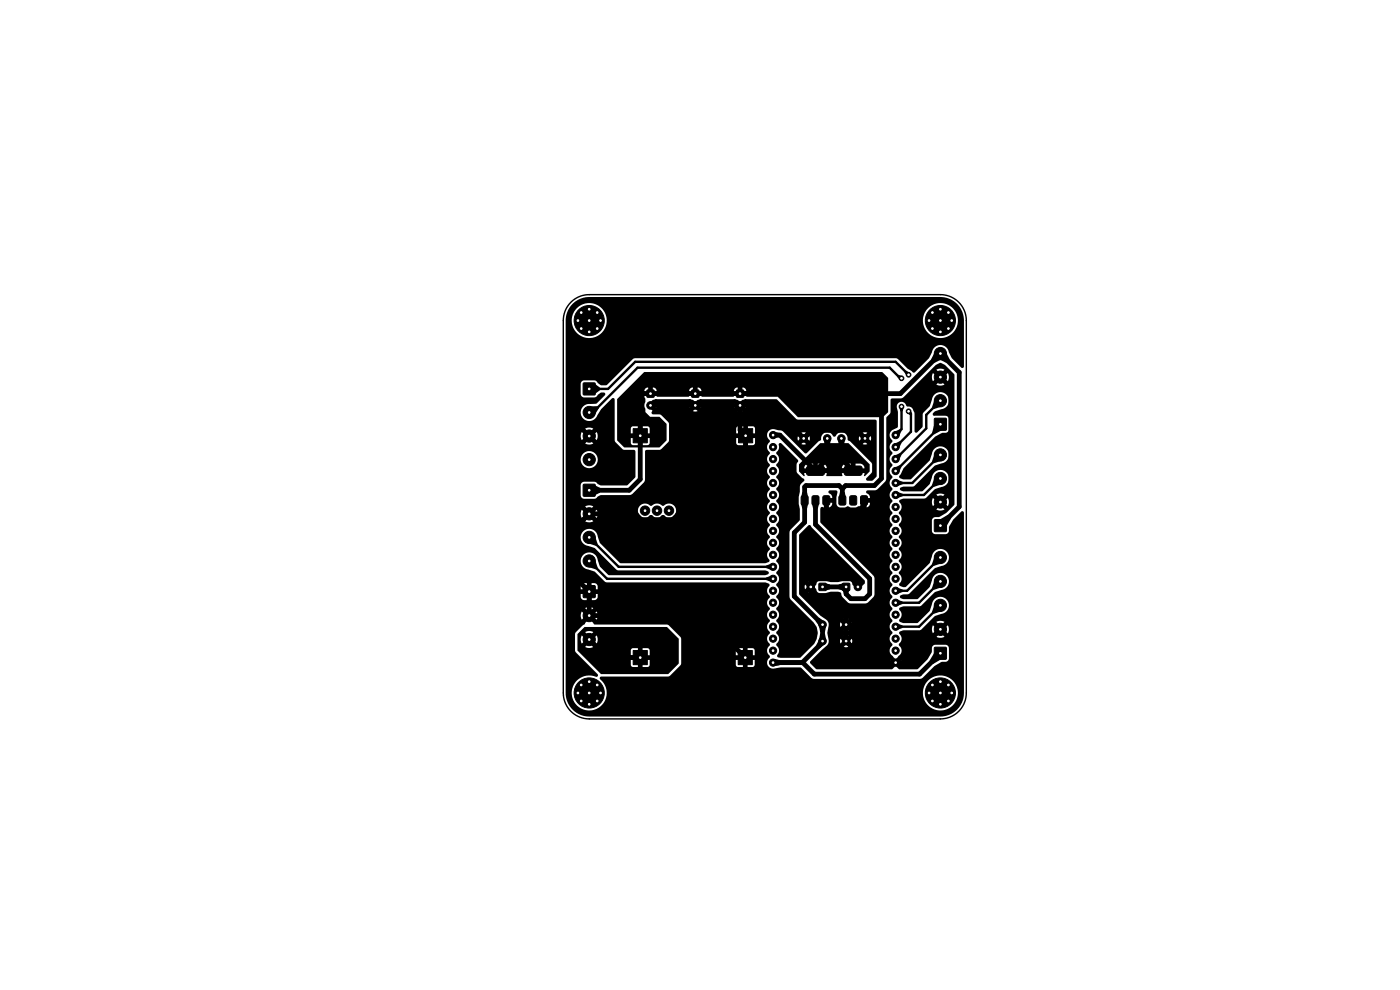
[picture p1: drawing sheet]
<svg xmlns="http://www.w3.org/2000/svg" width="297mm" height="210mm" viewBox="0 0 297 210" stroke-linecap="round" stroke-linejoin="round" font-family="sans-serif">
<path d="M121.1 64.1a5.5 5.5 0 0 1 3.9-1.6h74.5a5.5 5.5 0 0 1 5.5 5.5v79a5.5 5.5 0 0 1-5.5 5.5h-74.5a5.5 5.5 0 0 1-5.5-5.5v-79a5.5 5.5 0 0 1 1.6-3.9z" fill="none" stroke="#000" stroke-width=".3"/>
<g fill="#000" stroke="#000" stroke-width=".21">
<path d="M123.8 81.3h2.4v2.4h-2.4zM134.3 90.9h3v3h-3zM137.3 82.8h1.4v1.4h-1.4zM146.8 82.8h1.4v1.4h-1.4zM156.3 82.8h1.4v1.4h-1.4zM156.7 90.9h3v3h-3zM198.3 88.8h2.4v2.4h-2.4zM123.8 102.8h2.4v2.4h-2.4zM170 105.3l.3-.1h.9l.2 .1v1.5l-.1 .3-1 .1-.3-.2zM171.2 99l.4-.1h3l.3 .3-.1 1.4-.4 .3-3-.1-.3-.4v-1.2zM172.3 105.3l.3-.1h.9l.2 .1 .1 1.5-.2 .3-1 .1-.3-.2zM174.6 105.3l.3-.1h.9l.2 .1v1.5l-.1 .3-1 .1-.3-.2z"/>
<path d="M178 105.3l.3-.1h.9l.2 .1 .1 1.5-.2 .3-1 .1-.3-.2zM179.2 99l.4-.1h3l.3 .3-.1 1.4-.4 .3-3-.1-.3-.4v-1.2zM180.3 105.3l.3-.1h.9l.2 .1v1.5l-.1 .3-1 .1-.3-.2zM182.6 105.3l.3-.1h.9l.2 .1 .1 1.5-.2 .3-1 .1-.3-.2zM198.3 110.3h2.4v2.4h-2.4zM123.8 124.3h2.4v2.4h-2.4zM173.8 123.8h1.4v1.4h-1.4zM178.8 123.8h1.4v1.4h-1.4zM198.3 137.4h2.4v2.4h-2.4zM134.3 138h3v3h-3zM156.6 138h3v3h-3z"/>
<circle cx="122.6" cy="68" r=".4"/>
<circle cx="123.3" cy="66.3" r=".4"/>
<circle cx="123.3" cy="69.7" r=".4"/>
<circle cx="125" cy="70.4" r=".4"/>
<circle cx="125" cy="65.6" r=".4"/>
<circle cx="125" cy="68" r="3.2"/>
<circle cx="126.7" cy="66.3" r=".4"/>
<circle cx="126.7" cy="69.7" r=".4"/>
<circle cx="127.4" cy="68" r=".4"/>
<circle cx="192.7" cy="79.5" r=".5"/>
<circle cx="197.1" cy="68" r=".4"/>
<circle cx="197.8" cy="66.3" r=".4"/>
<circle cx="197.8" cy="69.7" r=".4"/>
<circle cx="199.5" cy="70.4" r=".4"/>
<circle cx="199.5" cy="65.6" r=".4"/>
<circle cx="199.5" cy="80" r="1.3"/>
<circle cx="199.5" cy="68" r="3.2"/>
<circle cx="199.5" cy="75" r="1.3"/>
<circle cx="201.2" cy="66.3" r=".4"/>
<circle cx="201.2" cy="69.7" r=".4"/>
<circle cx="201.9" cy="68" r=".4"/>
<circle cx="125" cy="92.5" r="1.3"/>
<circle cx="125" cy="97.5" r="1.3"/>
<circle cx="125" cy="87.5" r="1.3"/>
<circle cx="138" cy="86" r=".8"/>
<circle cx="147.5" cy="86" r=".8"/>
<circle cx="157" cy="86" r=".8"/>
<circle cx="164" cy="99.9" r=".77"/>
<circle cx="164" cy="92.3" r=".77"/>
<circle cx="164" cy="97.4" r=".77"/>
<circle cx="164" cy="94.8" r=".77"/>
<circle cx="170.5" cy="93" r=".8"/>
<circle cx="175.5" cy="93" r=".8"/>
<circle cx="178.5" cy="93" r=".8"/>
<circle cx="183.5" cy="93" r=".8"/>
<circle cx="190" cy="99.9" r=".76"/>
<circle cx="190" cy="94.8" r=".76"/>
<circle cx="190" cy="92.3" r=".76"/>
<circle cx="190" cy="97.4" r=".76"/>
<circle cx="191.2" cy="86.2" r=".5"/>
<circle cx="191.2" cy="80.2" r=".5"/>
<circle cx="192.7" cy="87.2" r=".5"/>
<circle cx="199.5" cy="85" r="1.3"/>
<circle cx="199.5" cy="96.5" r="1.3"/>
<circle cx="125" cy="114" r="1.3"/>
<circle cx="125" cy="109" r="1.3"/>
<circle cx="125" cy="119" r="1.3"/>
<circle cx="136.8" cy="108.3" r="1"/>
<circle cx="139.4" cy="108.3" r="1"/>
<circle cx="141.9" cy="108.3" r="1"/>
<circle cx="164" cy="105" r=".77"/>
<circle cx="164" cy="117.7" r=".77"/>
<circle cx="164" cy="112.6" r=".77"/>
<circle cx="164" cy="110.1" r=".77"/>
<circle cx="164" cy="115.2" r=".77"/>
<circle cx="164" cy="107.5" r=".77"/>
<circle cx="164" cy="102.5" r=".77"/>
<circle cx="190" cy="112.6" r=".76"/>
<circle cx="190" cy="102.5" r=".76"/>
<circle cx="190" cy="110.1" r=".76"/>
<circle cx="190" cy="115.2" r=".76"/>
<circle cx="190" cy="105" r=".76"/>
<circle cx="190" cy="107.5" r=".76"/>
<circle cx="190" cy="117.7" r=".76"/>
<circle cx="199.5" cy="106.5" r="1.3"/>
<circle cx="199.5" cy="101.5" r="1.3"/>
<circle cx="199.5" cy="118.3" r="1.3"/>
<circle cx="125" cy="130.6" r="1.3"/>
<circle cx="125" cy="135.7" r="1.3"/>
<circle cx="164" cy="138" r=".77"/>
<circle cx="164" cy="130.4" r=".77"/>
<circle cx="164" cy="132.9" r=".77"/>
<circle cx="164" cy="135.5" r=".77"/>
<circle cx="164" cy="127.9" r=".77"/>
<circle cx="164" cy="120.2" r=".77"/>
<circle cx="164" cy="122.8" r=".77"/>
<circle cx="164" cy="125.3" r=".77"/>
<circle cx="172" cy="124.5" r=".8"/>
<circle cx="174.5" cy="132.5" r=".8"/>
<circle cx="174.5" cy="136" r=".8"/>
<circle cx="179.5" cy="132.5" r=".8"/>
<circle cx="179.5" cy="136" r=".8"/>
<circle cx="182" cy="124.5" r=".8"/>
<circle cx="190" cy="138" r=".76"/>
<circle cx="190" cy="130.4" r=".76"/>
<circle cx="190" cy="127.9" r=".76"/>
<circle cx="190" cy="132.9" r=".76"/>
<circle cx="190" cy="135.5" r=".76"/>
<circle cx="190" cy="125.3" r=".76"/>
<circle cx="190" cy="120.2" r=".76"/>
<circle cx="190" cy="122.8" r=".76"/>
<circle cx="199.5" cy="123.3" r="1.3"/>
<circle cx="199.5" cy="128.4" r="1.3"/>
<circle cx="199.5" cy="133.5" r="1.3"/>
<circle cx="122.6" cy="147" r=".4"/>
<circle cx="123.3" cy="148.7" r=".4"/>
<circle cx="123.3" cy="145.3" r=".4"/>
<circle cx="125" cy="144.6" r=".4"/>
<circle cx="125" cy="149.4" r=".4"/>
<circle cx="125" cy="147" r="3.2"/>
<circle cx="126.7" cy="148.7" r=".4"/>
<circle cx="126.7" cy="145.3" r=".4"/>
<circle cx="127.4" cy="147" r=".4"/>
<circle cx="164" cy="140.6" r=".77"/>
<circle cx="190" cy="140.6" r=".76"/>
<circle cx="197.1" cy="147" r=".4"/>
<circle cx="197.8" cy="148.7" r=".4"/>
<circle cx="197.8" cy="145.3" r=".4"/>
<circle cx="199.5" cy="144.6" r=".4"/>
<circle cx="199.5" cy="149.4" r=".4"/>
<circle cx="199.5" cy="147" r="3.2"/>
<circle cx="201.2" cy="148.7" r=".4"/>
<circle cx="201.2" cy="145.3" r=".4"/>
<circle cx="201.9" cy="147" r=".4"/>
</g>
<g fill="none" stroke="#000" stroke-width="1">
<path d="M138 86h25.5l7 7 1.7-1.7h9.6l1.7 1.7M157 86v5.3l1.2 1.1v6.2l-10.4 10.4h-4l-1.1 1.2h-1.6l-.5-.4-.4 .4h-1.6l-.5-.4-.5 .4h-1.6l-1.1-1.2h-9.9l-3 3v10.5l3 3v5.1h24.2l8.9 8.9M164 92.3h1.5l7.5 7.6M175.5 93v4.4l-2.5 2.5M178.5 93v4.4l2.5 2.5h-8M187 83.5v18l-1.5 1.5h-6.1l-.7 .7M125 104h8.5l2.3-2.3v-17.5l.7-.7h54.5l8.5-8.5 4 4v28.5l-4 4M173 106.2v5.1l11.5 11.5v3.2l-1 1h-3l-1-1v-1.5h-5M175.3 106.2v2.1l1.7 1.7h3.4l2.9-2.8M178.7 103.7l-.7-.7h-7l-.3 .3v7.5l-2.2 2.2v13.5l6 6v3.8l-4.3 4.3M178.7 103.7v2.5M183.3 106.2v7.6l4.7 4.7v10l-4 4h-4.5"/>
<path d="M125 135.7l3.8 3.8h7M182 124.5v-1.1l-.6-.6h-8.8l-.6 .6v3.1l2 2h3.5l2 2v5.5l4.6 4.6h8.3l7.1-7.1M199.5 138.6l-4.4 4.4h-22.3l-2.5-2.4h-6.3"/>
</g>
<g fill="none" stroke="#000" stroke-width=".51">
<path d="M192.8 79.5l-2.8-2.7h-55.3l-5.7 5.7h-4M125 92.5l-3.5 3.5v9.5l3.5 3.5M191.2 80.3h-.2l-2.3-2.3h-53.5l-9.4 9.5h-.8M191.2 86.3v4.8l-1.2 1.2M192.8 87.3l.5 .5v3.8l-3.3 3.2M199.5 80l2 2v22.5l-2 2M199.5 85l-3 3v2.9l-6.5 6.5M199.5 90v.4l-9.5 9.5M199.5 96.5l-6 6h-3.5M125 114l6.2 6.2h32.8M125 119l3.8 3.8h35.2M199.5 101.5l-3.5 3.5h-6"/>
<path d="M199.5 118.3l-7.1 7h-2.4M199.5 123.3l-4.5 4.6h-5M199.5 128.4l-4.5 4.5h-5"/>
</g>
<g fill="#000">
<path d="M136.6 79l50.5-.1 1.3 1.3v7.2l-1.1 1.1h-18l-4.3-4.3h-6.6l-.1-.2h-2.6l-.1 .2h-6.7l-.1-.2h-2.6l-.1 .2h-6.7l-.1-.2h-2.6l.2 .6v.7a1.4 1.4 0 0 0 0 1.5v.6l1 1h2l1.5 1.5v3.5l-1.5 1.5h-7.4l-1-.9h2.3l.2 .3 .3 .1h3.1l.4-.4v-1.1h-1.5v1.5h-1v-1.5h-1.5v1.1h-2.3l-.6-.6v-1h4.4a.51 .51 0 0 0 .4 .5 .51 .51 0 0 0 .6-.4 .51 .51 0 0 0-.4-.6h1.9v-1.2l-.4-.3h-1.1v1.5l-.7 .1-.3 .4h-4.4v-1.5h2.9v1h1.5v-1.5h-1.1l-.4 .5h-2.9v-6.2l1.2-1.3h5.5a.4 .4 0 0 0 .4 .5 .4 .4 0 0 0 .4-.5h8.7a.4 .4 0 0 0 .4 .5 .4 .4 0 0 0 .4-.5h8.7a.4 .4 0 0 0 .5 .5 .4 .4 0 0 0 .2-.7 .4 .4 0 0 0-.7 .1l-8.7 .1a.4 .4 0 0 0-.4-.3 .4 .4 0 0 0-.4 .3h-8.7a.4 .4 0 0 0-.4-.3 .4 .4 0 0 0-.4 .3h-5.5l.6-.5 25.6 .1a.75 .75 0 0 0-.8-.8v.8h-1v-.8a.74 .74 0 0 0-.8 .7h-6.9a.74 .74 0 0 0-.8-.7v.8h-1v-.8a.74 .74 0 0 0-.8 .7h-6.9a.74 .74 0 0 0-.8-.7v.8h-1v-.8a.74 .74 0 0 0-.8 .7h-4zM190.3 79.9l.3-.4 .7 .3-.1 .5-.4 .2zM191.9 79l.3-.4 .8 .5-.7 .7zM198.2 74.9l1.3 .1 .1 1.3-1.4 .7-.7-.7zM121.3 64.6a5 5 0 0 1 3.8-1.6h74.4a5 5 0 0 1 5 5l-.1 9.9-.2 .2-.3-.1-2-2-.6-1.2a1.83 1.83 0 0 0-1.8-1.6 1.83 1.83 0 0 0-1.8 1.6l-.6 1.2-3.2 3.1-1.4-.9-2-2-.4-.2h-55.4l-.4 .2-5.6 5.5h-1.2l-1.3-1h-2.3l-.5 .3-.2 .4v2.2l.3 .5 .4 .2h2.3l.7-.6a1.2 1.2 0 0 1 1.3-.4l.2 .2-.1 .3-1.7 1.8-1.4 .1a1.81 1.81 0 0 0-2 1.4 1.81 1.81 0 0 0 1.3 2.1 1.81 1.81 0 0 0 2.2-1.1l.8-1.3 2.3-2.3 .3-.1 .2 .1 .1 9 1.7 1.8 2.4 .1 .3 .2v5.5l-1.8 1.9h-5.5l-1.3-.8-2.6 .1-.4 .5v2.3l.2 .4 .4 .3h2.4l1.3-.8h6.1l.4-.1 2.6-2.6 .2-.3 .1-6.4 .3-.2h2.8l1.6-1.4h14.6l.1 .3 .3 .1h3.2l.4-.4v-1.1h-1.5v1.5h-1v-1.5h-1.5v1.1h-14.6l.3-.5v-1.1h15.8v.1a.51 .51 0 0 0 .8 .3 .51 .51 0 0 0-.2-.9h1.9l-.1-1.2-.3-.3h-1.1v1.5l-.7 .1-.3 .4h-15.8v-1.5h14.3v1h1.5v-1.5h-1.1l-.4 .5h-14.3l-.1-1.3-1.5-1.5-.4-.2h-1.3a.38 .38 0 0 1-.4-.3 .38 .38 0 0 1 .2-.4h19.1l-.5-.5-.5 .5h-8.5l-.5-.5-.5 .5h-8.6l-.6-.8a.4 .4 0 0 0 .6-.4h.3l.5 .5 .1-.6h6.9l.1 .6 .4-.6h.4a.4 .4 0 0 0 .4 .5 .4 .4 0 0 0 .4-.4h.3l.5 .5 .1-.6h6.9l.1 .6 .4-.6h.4a.4 .4 0 0 0 .4 .5 .4 .4 0 0 0 .4-.4h.3l.5 .5v-1l-.5 .5-.3-.1a.4 .4 0 0 0-.4-.3 .4 .4 0 0 0-.4 .3h-.4l-.4-.4-.1 .4h-6.9l-.1-.4-.5 .5-.3-.1a.4 .4 0 0 0-.4-.3 .4 .4 0 0 0-.4 .3h-.4l-.4-.4-.1 .4h-6.9l-.1-.4-.5 .5-.3-.1a.4 .4 0 0 0-.6-.2l.6-.8 .7-.3h7.3l.6 .2 .5 .5 .5-.5 .6-.2h7.3l.6 .2 .5 .5 .5-.5 .6-.2 6.5 .1 4.6 4.3h16.5l.3 .4v11.5l-.9 1-1.1 .1a.35 .35 0 0 1-.3-.3 .35 .35 0 0 1 .2-.4l1.1-1.1-.1-1.9-4-4.1h3.1l-.5-.5-.5 .5h-2.1l-1.1-1v-.3h2.4l.1 .6 .4-.6h.4a.4 .4 0 0 0 .4 .5 .4 .4 0 0 0 .4-.4h.3l.5 .5v-1l-.5 .5-.3-.1a.4 .4 0 0 0-.4-.3 .4 .4 0 0 0-.4 .3h-.4l-.4-.4-.1 .4h-2.4l-.2-.6-.6-.5h4l.5 .5 .5-.5h-5a1.46 1.46 0 0 0-1.9 .8 .77 .77 0 0 1-.7-.6 1.38 1.38 0 0 0-1.6-.1 1.38 1.38 0 0 0-.6 1.4l-.6 .4-2.4 2.4-.3 .1-2.1-2h2.2l-.5-.5-.5 .5h-1.2l-1.3-1.3h1.7l.1 .6 .4-.6 .4 .2a.4 .4 0 0 0 .4 .3 .4 .4 0 0 0 .4-.4h.3l.5 .5v-1l-.5 .5-.3-.1a.4 .4 0 0 0-.4-.3 .4 .4 0 0 0-.4 .3h-.4l-.4-.4-.1 .4h-1.7l-1.1-1.1h3.6l.5 .5 .5-.5h-4.6l-.7-.5-1.4-.2a1.32 1.32 0 0 0-1.5 .8 1.32 1.32 0 0 0 .5 1.6v.2a1.42 1.42 0 0 0 0 2.3v.2a1.42 1.42 0 0 0 0 2.4v.2a1.42 1.42 0 0 0 0 2.3v.2a1.42 1.42 0 0 0 0 2.3v.3a1.42 1.42 0 0 0 0 2.3v.2a1.42 1.42 0 0 0 0 2.3v.2a1.42 1.42 0 0 0 0 2.4v.2a1.42 1.42 0 0 0 0 2.3v.2a1.42 1.42 0 0 0 0 2.3v.3a1.69 1.69 0 0 0 0 2.3l-.2 .3-.8 .3h-30.6l-4.4-4.3-.5-1.4a1.81 1.81 0 0 0-1.9-1.6 1.81 1.81 0 0 0-1.7 1.7 1.81 1.81 0 0 0 1.6 1.9l1.4 .5 4.6 4.5 .4 .2h31.1l.6 .2a.35 .35 0 0 1 .2 .3 .35 .35 0 0 1-.2 .3l-.6 .2h-33.1l-1.9-1.8-.5-1.5a1.81 1.81 0 0 0-1.9-1.5 1.81 1.81 0 0 0-1.7 1.8 1.81 1.81 0 0 0 1.6 1.8l1.4 .5 2.1 2.1 .4 .1h33.6l.7 .3a.48 .48 0 0 1 .3 .5 .48 .48 0 0 1-.4 .4 1.44 1.44 0 0 0 .4 1.8v.2a1.42 1.42 0 0 0 0 2.3v.3a1.42 1.42 0 0 0 0 2.3v.2a1.42 1.42 0 0 0 0 2.3v.2a1.42 1.42 0 0 0 0 2.4v.2a1.42 1.42 0 0 0 0 2.3v.2a1.31 1.31 0 0 0-.5 1.6 1.31 1.31 0 0 0 1.5 .8l1.3-.2h4.3l2.2 2.2 .5 .2h22.6l.5-.2 2.6-2.5 1.4-.9h1l.5-.4 .1-2.6-.4-.6h-2.8l-.4 .6v.9a9.1 9.1 0 0 1-2.9 3.6l-3.9 .1-.9-.7-.9 .7h-15.8l-1.5-1.5h16.9l.1 .5 .4-.5h.3v.1a.51 .51 0 0 0 .5 .5 .51 .51 0 0 0 .5-.5h.2l.5 .4v-.9l-.5 .5-.2-.1a.51 .51 0 0 0-.5-.5 .51 .51 0 0 0-.5 .5h-.3l-.4-.4-.1 .4h-16.9l3.3-3.3h4.9l-.5-.5-.5 .5h-3.9l.5-.5 .2-.8h2.4l.1 .6 .4-.6h.4a.4 .4 0 0 0 .4 .5 .4 .4 0 0 0 .4-.4h.3l.5 .5v-1l-.5 .5-.3-.1a.4 .4 0 0 0-.4-.3 .4 .4 0 0 0-.4 .3h-.4l-.4-.4-.1 .4h-2.4l-.2-1.1h3.4l.5 .5 .5-.5h-4.4l-.1-.5 .1-.6h4.4l-.5-.5-.5 .5h-3.4l.2-1.3h2.4l.1 .6 .4-.6h.4a.4 .4 0 0 0 .4 .5 .4 .4 0 0 0 .4-.4h.3l.5 .5v-1l-.5 .5-.3-.1a.4 .4 0 0 0-.4-.3 .4 .4 0 0 0-.4 .3h-.4l-.4-.4-.1 .4h-2.4l-.2-.6-.5-.5h3.9l.5 .5 .5-.5h-4.9l-1.1-.7-4.4-4.4-.1-.5h3l-.5-.5-.5 .5h-2v-1.3h1.2l.1 .6 .4-.6 .4 .2a.4 .4 0 0 0 .6 .2 .4 .4 0 0 0 0-.6 .4 .4 0 0 0-.6 .2h-.4l-.4-.4-.1 .4h-1.2v-1.1h2l.5 .5 .5-.5h-3v-9.7l2-2.1a.48 .48 0 0 1 .5 0 .48 .48 0 0 1 .2 .4l11.2 11.2v.7l-1 .9a.4 .4 0 0 0-.4-.6 .4 .4 0 0 0-.3 .6l-.8-.6-.5-.8h1.1l.5 .5 .5-.5-3.8-.1a4.7 4.7 0 0 1-2.5 .3l-1-.3h-1.3a1.02 1.02 0 0 0-.8 .9l-.4 .4 .5 .6a.75 .75 0 0 0 .7 .7h1.4a4.7 4.7 0 0 1 2.5-.3l.6 .3 .3 .8 1.5 1.4h3.6l1.5-1.4 .2-.3v-3.8l-.2-.4-11.2-11.2-.1-2.9a.45 .45 0 0 1 .3-.5 .45 .45 0 0 1 .5 .1h1l.5-.2 .2-.7h-.7v.9h-1v-1.1l.2-.3h.3l.2-.5h1a1.12 1.12 0 0 0-.7-1.1v-.4l.2-.2h1.3l.3 .2-.2 2.7a.88 .88 0 0 0 .9 .8l1.3-.2a.7 .7 0 0 1 .9 .2l1.2-.1a.78 .78 0 0 1 1.1 0h1l.5-.2 .2-.7h-.7v.9h-1v-1.1l.2-.3h.3l.2-.5h1a1.12 1.12 0 0 0-.7-1.1v-.4l.2-.2 2-.1 2-2.1v-9.6h.7a1.62 1.62 0 0 0 .6 1.3v.2a1.42 1.42 0 0 0 0 2.3v.2a1.42 1.42 0 0 0 0 2.4v.2a1.42 1.42 0 0 0 0 2.3v.2a1.42 1.42 0 0 0 0 2.3v.3a1.42 1.42 0 0 0 0 2.3v.2a1.42 1.42 0 0 0 0 2.3v.2a1.42 1.42 0 0 0 0 2.4v.2a1.42 1.42 0 0 0 0 2.3v.2a1.42 1.42 0 0 0 0 2.3v.3a1.42 1.42 0 0 0 0 2.3v.2a1.42 1.42 0 0 0 0 2.3v.2a1.42 1.42 0 0 0 0 2.4v.2a1.42 1.42 0 0 0 0 2.3v.2a1.42 1.42 0 0 0 0 2.3v.3a1.42 1.42 0 0 0 0 2.3v.2a1.42 1.42 0 0 0 0 2.3v.2a1.42 1.42 0 0 0 0 2.4v.2a1.41 1.41 0 0 0 .2 2.4l.5 .6 .5-.6a1.43 1.43 0 0 0 .2-2.5l.3-.5a1.26 1.26 0 0 0 .2-1.2h7.5a1.79 1.79 0 0 0 1.7 0l-.9-.9-.9 .9h-7.4l-.5-.8 .2-.3 .8-.3h3.4l.5-.3h2.1l.2 1 .8-1 .1 .2a.68 .68 0 0 0 .8 .6 .68 .68 0 0 0 .6-.7l.9 .8a1.79 1.79 0 0 0 0-1.7l-1 .9a.65 .65 0 0 0-.6-.7 .65 .65 0 0 0-.7 .6l-.9-.8-.2 .8h-2.1l1.5-1.5h1.5l.9 .9 .8-.9a1.79 1.79 0 0 0-1.7 0h-1.5l1.3-1.2 1.3-.5a1.81 1.81 0 0 0 1.6-1.8 1.81 1.81 0 0 0-1.7-1.8 1.81 1.81 0 0 0-1.9 1.6l-.5 1.4-2.5 2.5-3 .1-.7-.3a.48 .48 0 0 1-.3-.4 .48 .48 0 0 1 .4-.4 1.87 1.87 0 0 0-.4-1.9l.2-.3 .8-.3 3.6-.1 3-2.8 1.2-.5a1.83 1.83 0 0 0 1.8-1.7 1.83 1.83 0 0 0-1.6-1.9 1.83 1.83 0 0 0-2 1.5l-.5 1.4-2.5 2.6h-3l-.8-.3v-.4l.2-.1 1.8-.4 5.4-5.3 1.2-.5a1.83 1.83 0 0 0 1.8-1.7 1.83 1.83 0 0 0-1.6-1.9 1.83 1.83 0 0 0-2 1.6l-.5 1.4-5 5-.5 .1-.8-.3a.82 .82 0 0 1 .3-1l.1-.6-.3-.7a.57 .57 0 0 1-.3-.6 .57 .57 0 0 1 .4-.5 1.74 1.74 0 0 0-.4-1.9 1.47 1.47 0 0 0 .1-2.3l-.1-.3a1.52 1.52 0 0 0 0-2.4v-.2a1.42 1.42 0 0 0 0-2.4v-.2a1.42 1.42 0 0 0 0-2.3l.5-.8h7.4a1.78 1.78 0 0 0 1.8 0l-.9-.9-.9 .9h-7.4v-.9l-.5-.8h7l.2 1 .9-1a.68 .68 0 0 0 .7 .8 .68 .68 0 0 0 .7-.7l.9 .8a1.79 1.79 0 0 0 0-1.7l-1 .9a.65 .65 0 0 0-.6-.7 .65 .65 0 0 0-.7 .6l-.9-.8-.2 .8h-7l.2-.3 .8-.3 4.5-.1 1-.8h1.4l.9 .9 .8-.9a1.79 1.79 0 0 0-1.7 0h-1.4l1.2-1.2 1.3-.4a1.81 1.81 0 0 0 1.6-1.9 1.81 1.81 0 0 0-1.7-1.7 1.81 1.81 0 0 0-1.9 1.6 3.9 3.9 0 0 1-1.9 2.8l-4.1 .1-.7-.2-.1-.3 .2-.3 .5-.2 2.3-.1 4.4-4.3 1.2-.4a1.83 1.83 0 0 0 1.8-1.8 1.83 1.83 0 0 0-1.6-1.9 1.83 1.83 0 0 0-2 1.6l-.5 1.4-3.9 3.9-1.6 .1-.7-.2a.48 .48 0 0 1-.3-.5 .48 .48 0 0 1 .4-.4l.6-1.3 6.7-6.7 1.4-.8h.9l.4-.3 .2-.4v-2.2a.75 .75 0 0 0-.7-.7h-2.4l-.3-.1v-.3l.4-.5 1.4-.5a1.82 1.82 0 0 0 1.6-1.8 1.82 1.82 0 0 0-1.7-1.8 1.82 1.82 0 0 0-1.9 1.6 3.7 3.7 0 0 1-1.8 2.7l-.2 .4v2.6l-1.1 1.2-.3 .1-.3-.3v-3.8l-.2-.4a1.27 1.27 0 0 0-1.4-1.1l-.2-.1a1.02 1.02 0 0 0-1.2-.8 1.02 1.02 0 0 0-.7 1.3l.2 .8v3.2l-1.3 .7-.5 .9h-.7v-3.5l.9-1.2 .1-2.8 .3-.2 2.2-.1 2.9-2.8h4.2a1.78 1.78 0 0 0 1.8 0l-.9-.9-.9 .9h-4.2l1.7-1.7h1.6l.2 1 .9-1a.68 .68 0 0 0 .7 .8 .68 .68 0 0 0 .7-.7l.9 .8a1.79 1.79 0 0 0 0-1.7l-1 .9a.65 .65 0 0 0-.6-.7 .65 .65 0 0 0-.7 .6l-.9-.8-.2 .8h-1.6l1.4-1.5h1.1l.9 .9 .8-.9a1.79 1.79 0 0 0-1.7 0h-1.1l1.1-1 1-.4 .9 .4 2 2.1-.1 27.6a8.1 8.1 0 0 1-3.1 2.5l-1 .1-.5 .4-.1 2.5 .2 .4 .5 .3 2.5-.1 .4-.5v-1a8.2 8.2 0 0 1 2.6-3.2 .35 .35 0 0 1 .4 0 .35 .35 0 0 1 .2 .3v38.2a5 5 0 0 1-5 5h-74.5a5 5 0 0 1-5-5.2h1.3v.4a3.7 3.7 0 0 0 3.9 3.5 3.7 3.7 0 0 0 3.5-3.9h67.1v.4a3.7 3.7 0 0 0 5.6 3 3.7 3.7 0 0 0 0-6.4 3.7 3.7 0 0 0-5.6 3h-67.1v-.3a4.5 4.5 0 0 0-1.5-2.6l.1-.3 .3-.1h14.2l2.6-2.5h11.7l.1 .4 .4 .1h3l.4-.1 .1-.4v-1h-1.5v1.5h-1v-1.5h-1.5v1h-11.7l.1-1.6h13.1a.51 .51 0 0 0 .4 .6 .51 .51 0 0 0 .6-.4 .51 .51 0 0 0-.4-.6h1.9l-.1-1.2-.3-.3h-1.1v1.5h-.7l-.3 .4h-13.1v-1.5h11.6v1.1h1.5v-1.5h-1.1l-.4 .4h-11.6l-.1-2.6-2.7-2.8h-15.5l-1.2-1.2-3 3v3.7l.2 .4 4.6 4.7a.37 .37 0 0 1-.1 .4 .37 .37 0 0 1-.4 0 3.7 3.7 0 0 0-5 3.3h-1.3v-16.3h3.2l.2 .9 .8-.9 .1 .1a.68 .68 0 0 0 .8 .6 .68 .68 0 0 0 .6-.6l.9 .8a1.79 1.79 0 0 0 0-1.7l-1 .9a.65 .65 0 0 0-.6-.7 .65 .65 0 0 0-.7 .6l-.9-.8-.2 .8h-3.2v-1.5h4.1l.9 .9 .8-.9a1.79 1.79 0 0 0-1.7 0h-4.1v-2.4h3.2l.2 .4 .4 .3h2.3l.6-.4 .1-.9h-1.3v1.3h-1v-1.3h-1.3v.6h-3.2v-1.2h4.3a.65 .65 0 0 0 .9 .7 .65 .65 0 0 0 .2-1.1h1.4l-.2-1-.4-.3h-.7l-.1 1.3a.65 .65 0 0 0-1.1 .4h-4.3v-1h3.2v.6h1.3v-1.3l-.9 .1-.4 .6h-3.2v-13.8h4.2a1.79 1.79 0 0 0 1.7 0l-.9-.9-.9 .9h-4.1v-1.7h3.2l.2 1 .8-1 .1 .2a.68 .68 0 0 0 .8 .6 .68 .68 0 0 0 .6-.7l.9 .8a1.8 1.8 0 0 0 0-1.6h8.7v.2a1.57 1.57 0 0 0 1.1 1.4 1.57 1.57 0 0 0 1.7-.5 1.9 1.9 0 0 0 2.5 0l.2 .1a1.53 1.53 0 0 0 2.2-.1 1.53 1.53 0 0 0-.1-2.2 1.53 1.53 0 0 0-2.2 .2 1.9 1.9 0 0 0-2.5 0h-.3a1.52 1.52 0 0 0-1.6-.4 1.52 1.52 0 0 0-1 1.3l-8.7-.1-.9 .9a.68 .68 0 0 0-.6-.6 .68 .68 0 0 0-.8 .5l-.9-.8-.2 .8h-3.2v-1.5h4.1l.9 .9 .8-.9a1.79 1.79 0 0 0-1.7 0h-4.1v-10h3.2v.2a1.81 1.81 0 0 0 2.7 1.4 1.81 1.81 0 0 0 0-3 1.81 1.81 0 0 0-2.7 1.4h-3.2v-3.3h4.2a1.79 1.79 0 0 0 1.7 0l-.9-.9-.9 .9h-4.1v-1.7h3.2l.2 1 .8-1 .1 .2a.68 .68 0 0 0 .8 .6 .68 .68 0 0 0 .6-.7l.9 .8a1.79 1.79 0 0 0 0-1.7l-1 .9a.65 .65 0 0 0-.6-.7 .65 .65 0 0 0-.7 .6l-.9-.8-.2 .8h-3.2v-1.5h4.1l.9 .9 .8-.9a1.79 1.79 0 0 0-1.7 0h-4.1v-23.1h1.3v.4a3.7 3.7 0 0 0 3.9 3.5 3.7 3.7 0 0 0 3.5-3.9h67.1v.4a3.7 3.7 0 0 0 5.6 3 3.7 3.7 0 0 0 0-6.4 3.7 3.7 0 0 0-5.6 3h-67.1a3.7 3.7 0 0 0-3.7-3.5 3.7 3.7 0 0 0-3.7 3.5h-1.3v-.2a5 5 0 0 1 1.3-3zM199.5 75l1.3-.1 .7 1.4-.7 .7-1.4-.7zM125 82.5l1.3-1 1 .7v.5l-1 .8zM125.2 86.2h1.5l.4 .3-.9 1.4-1.2-.4zM164.2 91.6l1.6 .4a2.28 2.28 0 0 1-1.6 1l-.2-.7zM165.3 94.1l.3-.1 .2 .1 3.5 3.5-.3 1v1.5l1.6 1.7-.7 .9-.2 .5v1.1l-.3 1.2v1.4l.3 1.1v2.3l-2 2.1-.2 .5v13.9l.2 .3 4.9 5 .7 1 .2 1.3a4.2 4.2 0 0 1-.8 2.2l-2.9 2.9h-4.2l-.6-.1a.57 .57 0 0 1 .2-.9 1.85 1.85 0 0 0-.5-1.8 1.52 1.52 0 0 0 0-2.4v-.2a1.42 1.42 0 0 0 0-2.3v-.3a1.42 1.42 0 0 0 0-2.3v-.2a1.42 1.42 0 0 0 0-2.3v-.2a1.42 1.42 0 0 0 0-2.4v-.2a1.42 1.42 0 0 0 0-2.3v-.2a1.42 1.42 0 0 0 0-2.3v-.3a1.42 1.42 0 0 0 0-2.3v-.2a1.42 1.42 0 0 0 0-2.3v-.2a1.42 1.42 0 0 0 0-2.4v-.2a1.42 1.42 0 0 0 0-2.3v-.2a1.42 1.42 0 0 0 0-2.3v-.3a1.42 1.42 0 0 0 0-2.3v-.2a1.42 1.42 0 0 0 0-2.3v-.2a1.42 1.42 0 0 0 0-2.4v-.2a1.42 1.42 0 0 0 0-2.3v-.2a1.61 1.61 0 0 0 .5-1.8zM174.7 93.2l.8-.2 .8 .2-.3 1.4h-1zM177.7 93.2l.8-.2 .8 .2-.3 1.4h-1z"/>
<path d="M174 94h6l4.5 4.5v1.5l-1.1 1-.1-.1 .1-.5h-4.8l.1 .5-.1 .1h-3.2l-.1-.1 .1-.5h-4.8l.1 .5-.2 .1-1-1v-.7l13.9 .1a.99 .99 0 0 0-.9-1h-1v1h-1v-1h-1a.99 .99 0 0 0-.9 .9h-3.2a.99 .99 0 0 0-.9-.9h-1v1h-1v-1h-1a.99 .99 0 0 0-.9 .9h-1.1v-.8zM189.6 94.2l1.3-.6 .3 .4-.6 1.3-.6-.5zM189.6 91.7l1.3-.6 .3 .3-.6 1.3-.6-.4zM189.6 96.7l1.3-.6 .3 .4-.6 1.3-.6-.4zM189.6 99.3l1.3-.6 .3 .3-.6 1.3-.6-.4zM190.8 86.4h.9l-.2 .8h-.5zM192.7 87.3l.5-.1 .3 .8h-.5l-.5-.3zM198.2 84.9l1.3 .1 .1 1.3-1.5 .5-.4-.4zM198.2 96.4l1.3 .1 .1 1.3-1.5 .5-.4-.4zM198.2 90h1.3l.2 1.3-1.6 .9-.4-.4zM125 114l1.3-.1 .5 1.5-.4 .4-1.5-.5zM125 119l1.3-.1 .5 1.5-.4 .4-1.5-.5z"/>
<path d="M125 104l1.3-1 1 .5v1l-1 .5zM162.5 120l1.3-.5 .2 .7-.2 .8-1.3-.5zM170.7 106.2l.7 .7-.2 1h-1l-.2-1zM170.2 104.4h1l.2 1-.7 .7-.7-.7zM173 106.2l.7 .7-.2 1h-1l-.2-1zM178.2 104.4h1l.2 1-.7 .7-.7-.7zM190.2 101.7l1.3 .5v.5l-1.3 .5-.2-.7zM190.2 104.3l1.3 .4v.6l-1.3 .4-.2-.7zM198.2 101.4l1.3 .1 .1 1.3-1.5 .5-.4-.4zM198.2 118.1l1.3 .2 .1 1.2-1.5 .6-.4-.4zM199.4 110.2l1.7-1 .7 .7-1 1.7-1.3-.1zM122.5 134.5l.4-.4h1.2l.9 .9 .9-.9a1.78 1.78 0 0 0-1.8 0h-1.2l1.2-1.1h17.3l2.6 2.5v5.3l-2.3 2.2h-14.1l-2.1-2h8.3l.4 .5h3.2l.4-.4v-1.1h-1.5v1.5h-1v-1.5h-1.5v1h-8.3l-1.6-1.6h11.4a.51 .51 0 0 0 .4 .6 .51 .51 0 0 0 .6-.4 .51 .51 0 0 0-.4-.6h1.9v-1.2l-.4-.3h-1.1v1.5h-.7l-.3 .4h-11.4l-1.4-1.5h11.3v1.1h1.5v-1.5h-1.1l-.4 .4h-11.3v-.7h1.6a1.78 1.78 0 0 0 1.8 0l-.9-.8-.9 .8h-1.6v-1.7h.7l.2 1 .9-.9a.68 .68 0 0 0 .7 .7 .68 .68 0 0 0 .7-.6l.9 .8a1.78 1.78 0 0 0 0-1.7l-.9 .9a.68 .68 0 0 0-.6-.7 .68 .68 0 0 0-.8 .6l-.9-.8-.2 .7h-.7z"/>
<path d="M162.5 122.5l1.3-.5 .2 .8-.2 .7-1.3-.5zM173 131.7l.7-.7 1.2 .8-.4 .7-.7 .4zM173.8 135.6l.7 .4 .4 .7-1 .9-.7-.7zM174 134.4h1l.3 1.4-.8 .2-.8-.2zM175.1 123.7l1 .3v1l-1 .3-.6-.8zM173.7 132.7l.8-.2 .8 .2-.3 1.4h-1zM177.9 124l1-.3 .6 .8-.6 .8-1-.3zM178.7 125.2l.8-.7 .8 .6-1.1 1.3zM190.2 124.6l1.3 .5v.5l-1.3 .5-.2-.8zM190.2 127.1l1.3 .5v.5l-1.3 .5-.2-.7zM190.2 132.2l1.3 .5v.5l-1.3 .5-.2-.8zM198.2 123.2l1.3 .1 .1 1.3-1.5 .5-.4-.3z"/>
<path d="M198.2 128.3l1.3 .1 .1 1.3-1.5 .5-.4-.3zM198.2 138.5l1.3 .1 .1 1.3-1.7 1-.7-.7zM164.2 139.8l1.3 .3v1l-1.3 .2-.2-.7z"/>
</g>
<g fill="#fff" stroke="#fff" stroke-width=".21">
<circle cx="191.3" cy="80.3" r=".17"/>
<circle cx="191.3" cy="86.3" r=".17"/>
<circle cx="192.7" cy="87.2" r=".17"/>
<circle cx="192.7" cy="79.5" r=".17"/>
<circle cx="170.5" cy="93" r=".17"/>
<circle cx="175.5" cy="93" r=".17"/>
<circle cx="183.5" cy="93" r=".17"/>
<circle cx="178.5" cy="93" r=".17"/>
<circle cx="125" cy="135.7" r=".17"/>
<circle cx="125" cy="130.6" r=".17"/>
<circle cx="125" cy="125.5" r=".17"/>
<circle cx="125" cy="119" r=".17"/>
<circle cx="125" cy="114" r=".17"/>
<circle cx="125" cy="109" r=".17"/>
<circle cx="125" cy="104" r=".17"/>
<circle cx="125" cy="97.5" r=".17"/>
<circle cx="125" cy="92.5" r=".17"/>
<circle cx="125" cy="87.5" r=".17"/>
<circle cx="125" cy="82.5" r=".17"/>
<circle cx="197.1" cy="147" r=".17"/>
<circle cx="197.8" cy="145.3" r=".17"/>
<circle cx="197.8" cy="148.7" r=".17"/>
<circle cx="199.5" cy="144.6" r=".18"/>
<circle cx="199.5" cy="147" r=".17"/>
<circle cx="199.5" cy="149.4" r=".17"/>
<circle cx="201.2" cy="145.3" r=".18"/>
<circle cx="201.2" cy="148.7" r=".17"/>
<circle cx="201.9" cy="147" r=".17"/>
<circle cx="122.6" cy="147" r=".17"/>
<circle cx="123.3" cy="145.3" r=".17"/>
<circle cx="123.3" cy="148.7" r=".17"/>
<circle cx="125" cy="144.6" r=".18"/>
<circle cx="125" cy="147" r=".17"/>
<circle cx="125" cy="149.4" r=".17"/>
<circle cx="126.7" cy="145.3" r=".17"/>
<circle cx="126.7" cy="148.7" r=".17"/>
<circle cx="127.4" cy="147" r=".17"/>
<circle cx="122.6" cy="68" r=".17"/>
<circle cx="123.3" cy="66.3" r=".17"/>
<circle cx="123.3" cy="69.7" r=".17"/>
<circle cx="125" cy="65.6" r=".17"/>
<circle cx="125" cy="68" r=".17"/>
<circle cx="125" cy="70.4" r=".18"/>
<circle cx="126.7" cy="66.3" r=".17"/>
<circle cx="126.7" cy="69.7" r=".17"/>
<circle cx="127.4" cy="68" r=".17"/>
<circle cx="197.1" cy="68" r=".17"/>
<circle cx="197.8" cy="66.3" r=".17"/>
<circle cx="197.8" cy="69.7" r=".17"/>
<circle cx="199.5" cy="65.6" r=".17"/>
<circle cx="199.5" cy="68" r=".17"/>
<circle cx="199.5" cy="70.4" r=".18"/>
<circle cx="201.2" cy="66.3" r=".18"/>
<circle cx="201.2" cy="69.7" r=".18"/>
<circle cx="201.9" cy="68" r=".17"/>
<circle cx="174.5" cy="124.5" r=".17"/>
<circle cx="172" cy="124.5" r=".17"/>
<circle cx="179.5" cy="124.5" r=".17"/>
<circle cx="182" cy="124.5" r=".17"/>
<circle cx="199.5" cy="90" r=".17"/>
<circle cx="199.5" cy="85" r=".17"/>
<circle cx="199.5" cy="80" r=".17"/>
<circle cx="199.5" cy="75" r=".17"/>
<circle cx="138" cy="83.5" r=".17"/>
<circle cx="138" cy="86" r=".17"/>
<circle cx="164" cy="92.3" r=".17"/>
<circle cx="164" cy="94.8" r=".17"/>
<circle cx="164" cy="97.4" r=".17"/>
<circle cx="164" cy="99.9" r=".17"/>
<circle cx="164" cy="102.5" r=".17"/>
<circle cx="164" cy="105" r=".17"/>
<circle cx="164" cy="107.5" r=".17"/>
<circle cx="164" cy="110.1" r=".17"/>
<circle cx="164" cy="112.6" r=".17"/>
<circle cx="164" cy="115.2" r=".17"/>
<circle cx="164" cy="117.7" r=".17"/>
<circle cx="164" cy="120.2" r=".17"/>
<circle cx="164" cy="122.8" r=".17"/>
<circle cx="164" cy="125.3" r=".17"/>
<circle cx="164" cy="127.9" r=".17"/>
<circle cx="164" cy="130.4" r=".17"/>
<circle cx="164" cy="132.9" r=".17"/>
<circle cx="164" cy="135.5" r=".17"/>
<circle cx="164" cy="138" r=".17"/>
<circle cx="164" cy="140.6" r=".17"/>
<circle cx="190" cy="92.3" r=".17"/>
<circle cx="190" cy="94.8" r=".17"/>
<circle cx="190" cy="97.4" r=".17"/>
<circle cx="190" cy="99.9" r=".17"/>
<circle cx="190" cy="102.5" r=".17"/>
<circle cx="190" cy="105" r=".17"/>
<circle cx="190" cy="107.5" r=".17"/>
<circle cx="190" cy="110.1" r=".17"/>
<circle cx="190" cy="112.6" r=".17"/>
<circle cx="190" cy="115.2" r=".17"/>
<circle cx="190" cy="117.7" r=".17"/>
<circle cx="190" cy="120.2" r=".17"/>
<circle cx="190" cy="122.8" r=".17"/>
<circle cx="190" cy="125.3" r=".17"/>
<circle cx="190" cy="127.9" r=".17"/>
<circle cx="190" cy="130.4" r=".17"/>
<circle cx="190" cy="132.9" r=".17"/>
<circle cx="190" cy="135.5" r=".17"/>
<circle cx="190" cy="138" r=".17"/>
<circle cx="190" cy="140.6" r=".17"/>
<circle cx="174.5" cy="132.5" r=".17"/>
<circle cx="179.5" cy="132.5" r=".17"/>
<circle cx="157" cy="83.5" r=".17"/>
<circle cx="157" cy="86" r=".17"/>
<circle cx="174.5" cy="136" r=".17"/>
<circle cx="179.5" cy="136" r=".17"/>
<circle cx="147.5" cy="83.5" r=".17"/>
<circle cx="147.5" cy="86" r=".17"/>
<circle cx="199.5" cy="111.5" r=".18"/>
<circle cx="199.5" cy="106.5" r=".18"/>
<circle cx="199.5" cy="101.5" r=".17"/>
<circle cx="199.5" cy="96.5" r=".17"/>
<circle cx="199.5" cy="138.6" r=".17"/>
<circle cx="199.5" cy="133.5" r=".17"/>
<circle cx="199.5" cy="128.4" r=".17"/>
<circle cx="199.5" cy="123.3" r=".17"/>
<circle cx="199.5" cy="118.3" r=".17"/>
<circle cx="135.8" cy="139.5" r=".17"/>
<circle cx="158.1" cy="139.5" r=".17"/>
<circle cx="135.8" cy="92.4" r=".17"/>
<circle cx="158.2" cy="92.4" r=".17"/>
<circle cx="136.8" cy="108.3" r=".17"/>
<circle cx="139.4" cy="108.3" r=".17"/>
<circle cx="141.9" cy="108.3" r=".17"/>
</g>
</svg>
